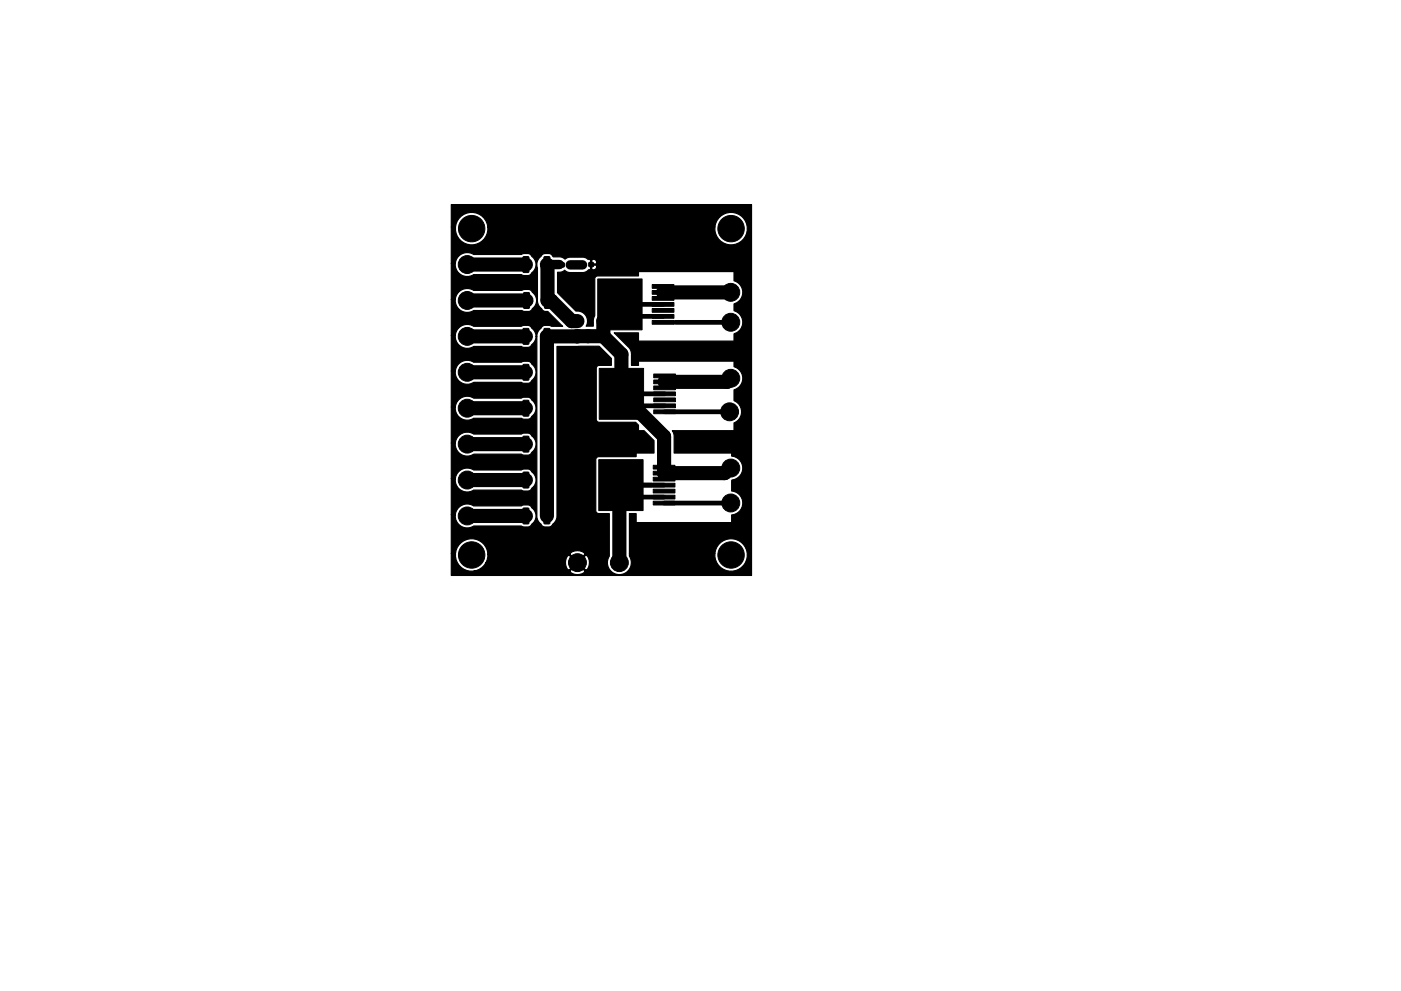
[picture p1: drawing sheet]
<svg xmlns="http://www.w3.org/2000/svg" width="297mm" height="210mm" viewBox="0 0 297 210" stroke-linecap="round" stroke-linejoin="round" font-family="sans-serif">
<g fill="#000" stroke="#000" stroke-width=".21">
<path d="M110.9 54.5l1-.1 .2 .2 .1 3-.2 .2h-.9l-.2-.1zM115.4 54.5l1-.1 .2 .2v3l-.2 .2h-.9l-.2-.1zM118.7 55.8h.9v.8h-.9zM120.4 55.8h.9l.1 .8h-.9zM123.1 55.7h.9l.1 .8h-1zM124.9 55.7h.9v.8h-.9zM126.7 59.2h9.4v10.8h-9.4zM110.9 77.4l1-.1 .2 .2 .1 2.9-.2 .3h-.9l-.2-.2zM110.9 69.7h1l.2 .1 .1 3-.2 .3h-.9l-.2-.2zM111.1 62.1l1-.1 .2 .2v3l-.2 .2h-.9l-.2-.1zM115.4 77.4l1-.1 .2 .2v2.9l-.2 .3h-.9l-.2-.2zM115.4 69.7h1l.2 .1v3l-.2 .3h-.9l-.2-.2z"/>
<path d="M115.5 62.1l1-.1 .2 .2v3l-.1 .2h-1l-.2-.1zM121.6 70.7h1.6v1.3h-1.6zM121.6 67.7h1.6v1.3h-1.6zM127.1 78.2h9.4v10.8h-9.4zM138.3 60.4h4.6v.8h-4.6zM138.3 61.6h4.6v.8h-4.6zM138.3 62.9h4.6v.8h-4.6zM138.3 64.2h4.6v.8h-4.6zM138.3 65.5h4.6v.8h-4.6zM138.3 66.7h4.6v.8h-4.6zM138.3 68h4.6v.8h-4.6zM138.6 79.4h4.6v.8h-4.6z"/>
<path d="M110.9 92.6l1-.1 .2 .2 .1 3-.2 .2h-.9l-.2-.1zM110.9 85l1-.1 .2 .2 .1 3-.2 .2h-.9l-.2-.2zM115.4 92.6l1-.1 .2 .2v3l-.2 .2h-.9l-.2-.1zM115.4 85l1-.1 .2 .2v3l-.2 .2h-.9l-.2-.2zM126.9 97.5h9.4v10.8h-9.4zM138.5 98.7h4.6v.8h-4.6zM138.5 100h4.6v.8h-4.6zM138.6 80.6h4.6v.8h-4.6zM138.6 81.9h4.6v.8h-4.6zM138.6 83.2h4.6v.8h-4.6zM138.6 84.4h4.6v.8h-4.6zM138.6 85.7h4.6v.8h-4.6z"/>
<path d="M138.6 87h4.6v.8h-4.6zM110.9 107.8h1l.2 .1 .1 3-.2 .3h-.9l-.2-.2zM110.9 100.2l1-.1 .2 .2 .1 3-.2 .2h-.9l-.2-.1zM115.4 107.8h1l.2 .1v3l-.2 .3h-.9l-.2-.2zM115.4 100.2l1-.1 .2 .2v3l-.2 .2h-.9l-.2-.1zM138.5 101.3h4.6v.8h-4.6zM138.5 102.5h4.6v.8h-4.6zM138.5 103.8h4.6v.8h-4.6zM138.5 105.1h4.6v.8h-4.6zM138.5 106.3h4.6v.8h-4.6z"/>
<circle cx="99.1" cy="56.1" r="1.9"/>
<circle cx="100" cy="48.5" r="2.8"/>
<circle cx="136" cy="55.7" r=".5"/>
<circle cx="139" cy="55.7" r=".5"/>
<circle cx="142" cy="55.7" r=".5"/>
<circle cx="145" cy="55.7" r=".5"/>
<circle cx="148" cy="55.7" r=".5"/>
<circle cx="151" cy="55.7" r=".5"/>
<circle cx="154" cy="55.7" r=".5"/>
<circle cx="155" cy="48.5" r="2.8"/>
<circle cx="157" cy="55.7" r=".5"/>
<circle cx="99.1" cy="71.4" r="1.9"/>
<circle cx="99.1" cy="79" r="1.9"/>
<circle cx="99.1" cy="63.7" r="1.9"/>
<circle cx="130" cy="67.7" r=".5"/>
<circle cx="130" cy="62.7" r=".5"/>
<circle cx="130" cy="65.2" r=".5"/>
<circle cx="130" cy="60.2" r=".5"/>
<circle cx="130" cy="79.2" r=".5"/>
<circle cx="133" cy="67.7" r=".5"/>
<circle cx="133" cy="62.7" r=".5"/>
<circle cx="133" cy="65.2" r=".5"/>
<circle cx="133" cy="79.2" r=".5"/>
<circle cx="133" cy="60.2" r=".5"/>
<circle cx="136" cy="74.2" r=".5"/>
<circle cx="139" cy="74.2" r=".5"/>
<circle cx="142" cy="74.2" r=".5"/>
<circle cx="145" cy="74.2" r=".5"/>
<circle cx="148" cy="74.2" r=".5"/>
<circle cx="151" cy="74.2" r=".5"/>
<circle cx="154" cy="74.2" r=".5"/>
<circle cx="154.9" cy="62" r="1.9"/>
<circle cx="154.9" cy="68.4" r="1.9"/>
<circle cx="157" cy="74.2" r=".5"/>
<circle cx="99.1" cy="94.2" r="1.9"/>
<circle cx="99.1" cy="86.6" r="1.9"/>
<circle cx="130" cy="81.7" r=".5"/>
<circle cx="130" cy="86.7" r=".5"/>
<circle cx="130" cy="99.7" r=".5"/>
<circle cx="130" cy="84.2" r=".5"/>
<circle cx="133" cy="81.7" r=".5"/>
<circle cx="133" cy="86.7" r=".5"/>
<circle cx="133" cy="99.7" r=".5"/>
<circle cx="133" cy="84.2" r=".5"/>
<circle cx="135" cy="93.7" r=".5"/>
<circle cx="138" cy="93.7" r=".5"/>
<circle cx="145" cy="93.7" r=".5"/>
<circle cx="148" cy="93.7" r=".5"/>
<circle cx="151" cy="93.7" r=".5"/>
<circle cx="154" cy="93.7" r=".5"/>
<circle cx="154.7" cy="87.4" r="1.9"/>
<circle cx="154.9" cy="80.3" r="1.9"/>
<circle cx="154.9" cy="99.3" r="1.9"/>
<circle cx="157" cy="93.7" r=".5"/>
<circle cx="99.1" cy="109.5" r="1.9"/>
<circle cx="99.1" cy="101.8" r="1.9"/>
<circle cx="100" cy="117.7" r="2.8"/>
<circle cx="122.4" cy="119.4" r="1.9"/>
<circle cx="130" cy="107.2" r=".5"/>
<circle cx="130" cy="102.2" r=".5"/>
<circle cx="130" cy="104.7" r=".5"/>
<circle cx="131.3" cy="119.4" r="1.9"/>
<circle cx="133" cy="107.2" r=".5"/>
<circle cx="133" cy="102.2" r=".5"/>
<circle cx="133" cy="104.7" r=".5"/>
<circle cx="136" cy="112.7" r=".5"/>
<circle cx="139" cy="112.7" r=".5"/>
<circle cx="142" cy="112.7" r=".5"/>
<circle cx="145" cy="112.7" r=".5"/>
<circle cx="148" cy="112.7" r=".5"/>
<circle cx="151" cy="112.7" r=".5"/>
<circle cx="154" cy="112.7" r=".5"/>
<circle cx="154.9" cy="106.7" r="1.9"/>
<circle cx="155" cy="117.7" r="2.8"/>
<circle cx="157" cy="112.7" r=".5"/>
</g>
<path d="M110.8 56.1h.7M116 56.1v.1M123.6 56.1l-.1 .1M116 63.6l.1 .1M140.6 68.4h2.5M156 68.4h-.1M131.6 102.9l2.6 2.6M138.2 102.9h2.6M155.4 106.7h.1" fill="none" stroke="#000" stroke-width=".25"/>
<path d="M116 56.1h2.6M120.9 56.2h2.6" fill="none" stroke="#000" stroke-width="2"/>
<g fill="none" stroke="#000" stroke-width="3">
<path d="M99.1 56.1h12.4M116 56.1l.1 .2v7.4h.7l4.4 4.4h1.2M99.1 63.7h12.5M99.1 71.4h12.4M99.1 79h12.4M122.4 71.3v.1M127.9 71.3l3.9 3.9v8.4l9 9v7.8h12.9l1.2-1.3M127.9 71.3l-11.9 .1v38.1M131.4 64.6l-3.5 3.5v3.2M131.6 63.4l-.3 .4M140.6 62h14.3M154.9 62h.1"/>
<path d="M99.1 86.6h12.4M99.1 94.2h12.4M131.6 82.4l-.3 .4M154.9 80.3l-.7 .7h-13.3M99.1 101.8h12.4M99.1 109.5h12.4M129.8 101l1.8 1.9-.3 .4v16.1"/>
</g>
<path d="M140.6 64.6h-9.2l2.6 2.5h6.6M143.1 68.4h12.8M140.9 83.6h-9.1l2.5 2.5h6.6M140.9 87.4h13.8M131.6 102.9h9.2M134.2 105.5h6.6M140.8 106.7h14.6" fill="none" stroke="#000" stroke-width="1"/>
<path d="M95.7 43.4h63.6v78.7h-63.6v-4.7h.9v.7a3.4 3.4 0 0 0 3.9 3.1h20.3l.2 .3a2.55 2.55 0 0 0 2.8 0l.2-.3-1.6-1.6-1.6 1.6h-20.3a3.4 3.4 0 0 0 2.5-1.8h16.9l.2 1 .2 .4 .4 .2 1.5-1.6h.4l1.6 1.6a2.04 2.04 0 0 0 0-3.2l-1.6 1.6h-.4l-1.5-1.6-.4 .2-.2 .4-.2 1h-16.9l.3-.6 .1-1.2h17.4l1.6 1.6 1.6-1.6-.2-.4a2.55 2.55 0 0 0-2.8 0l-.2 .4h-17.4a3.4 3.4 0 0 0-3.3-3.3 3.4 3.4 0 0 0-3.5 3.1h-.9v-8.2h.8v.5a2.54 2.54 0 0 0 3.9 1.9h10.1l.4 .2h1l.6-.3a3.3 3.3 0 0 0 1.1-2.5l-.3-.7-.8-.9-.4-.3h-1.2l-.4 .2h-10.1l-.1-.1a2.55 2.55 0 0 0-3.8 2h-.8v-7.6h.8v.5a2.54 2.54 0 0 0 3.9 1.9h10.1l.4 .2h1l.6-.3a3.3 3.3 0 0 0 1.1-2.5l-.3-.7-.8-.9-.4-.3h-1.2l-.4 .2h-10.1l-.1-.1a2.55 2.55 0 0 0-3.8 2h-.8v-7.6h.8v.5a2.54 2.54 0 0 0 3.9 1.9h10.1l.4 .1 1 .1 .6-.3a3.3 3.3 0 0 0 1.1-2.5l-.3-.8-.8-.8-.4-.3h-1.2l-.4 .2h-10.1l-.1-.1a2.55 2.55 0 0 0-3.8 2h-.8v-7.6h.8v.5a2.54 2.54 0 0 0 3.9 1.8h10.1l.4 .2h1l.6-.2a3.3 3.3 0 0 0 1.1-2.5l-.3-.8-.8-.9-.4-.2h-1.2l-.4 .2h-10.1l-.1-.1a2.55 2.55 0 0 0-3.8 2h-.8v-7.7h.8v.5a2.54 2.54 0 0 0 3.9 1.9h10.1l.4 .2h1l.6-.2a3.3 3.3 0 0 0 1.1-2.5l-.3-.8-.8-.9-.4-.2h-1.2l-.4 .2h-10.1l-.1-.2a2.55 2.55 0 0 0-3.8 2h-.8v-7.6h.8v.5a2.54 2.54 0 0 0 3.9 1.9h10.1l.4 .2h1l.6-.3a3.7 3.7 0 0 0 1.2-2l.1 .1v38.1l.4 1.1 .9 1 1.3 .1 .6-.3a3.8 3.8 0 0 0 1.1-1.9v-36.1h8.9l2.6 2.5v1.5h-2.5a.64 .64 0 0 0-.7 .7l.1 11.1 .6 .3h7.7l.6 .6v1.1l1.1 .1 2.2 2.1v2.6h-3.7l-.1 .8h-8a.64 .64 0 0 0-.6 .6v10.9l.2 .4 .3 .2h2.4v9l-.1 .2a2.54 2.54 0 0 0 2.3 3.7 2.54 2.54 0 0 0 2.1-3.9v-.6h18.1a3.5 3.5 0 0 0 4.6 3.6 3.5 3.5 0 0 0 1.2-5.8 3.5 3.5 0 0 0-5.7 1.5l-.1 .7h-18.1v-8.4h1.4v1.7l.1 .2h20l.1-.1 .1-1.5a2.54 2.54 0 0 0 2.3-2.6 2.54 2.54 0 0 0-2.4-2.5l.1-2.3a2.58 2.58 0 0 0 2.3-2.6 2.58 2.58 0 0 0-2.4-2.5l-.1-.7h-12.1v-3.5l-.3-1.2h12.9l.1-1.7a2.53 2.53 0 0 0 1.6-2.3 2.53 2.53 0 0 0-1.6-2.4l.1-2.3a2.54 2.54 0 0 0 1.8-2.5 2.54 2.54 0 0 0-1.9-2.4v-1.1l-.1-.1h-20l-.1 .1v.8h-1.5v-2.3a2.07 2.07 0 0 0-.7-1.6l-3-3h5.2v1.6l.1 .2h20l.1-.1 .1-1.5a2.54 2.54 0 0 0 1.8-2.5 2.54 2.54 0 0 0-1.9-2.4l.1-1.4a2.54 2.54 0 0 0 1.8-2.5 2.54 2.54 0 0 0-1.9-2.4v-1.9l-.1-.1h-20l-.1 .1v.8h-8.7a.64 .64 0 0 0-.6 .7v7.8l-.3 .7v1.5h-1.5a2.15 2.15 0 0 0-.1-2.3 2.15 2.15 0 0 0-2.1-.9l-3.9-3.9v-4.3l.7-.1 .8-.4 .9 .5h3.2l1.4-.7v-.8h.3v.8a.6 .6 0 0 0 .8 0 .6 .6 0 0 0 0-.8h-1.1v-1.1h.3v.8h.8l.2-.2a.65 .65 0 0 0-.3-.7 .65 .65 0 0 0-.7 .1l-.8-.2-.6-.3-.5-.1h-3l-.8 .4-.3-.2a2.99 2.99 0 0 0-2.2-.3l-.3-.4-.5-.3h-1.1l-.6 .4a2.52 2.52 0 0 0-.9 2.6v6.9a3.4 3.4 0 0 0 1.4 2.3l.8 .1 3.2 3.1h-2.4l-.4-.2h-.9l-.7 .3a3.7 3.7 0 0 0-1.1 2.1h-.1l-.4-1.2-.8-.9-.4-.3h-1.2l-.4 .2h-10.1l-.1-.1a2.55 2.55 0 0 0-3.8 2h-.8v-7.6h.8v.5a2.54 2.54 0 0 0 3.9 1.9h10.3l.4 .2h.9l.7-.3a3.3 3.3 0 0 0 1-2.5l-.3-.7-.7-.9-.5-.3h-1.1l-.4 .2h-10.3l-.1-.1a2.55 2.55 0 0 0-3.8 2h-.8v-7.6h.8v.5a2.54 2.54 0 0 0 3.9 1.9h10.1l.4 .1 1 .1 .6-.3a3.3 3.3 0 0 0 1.1-2.5l-.3-.8-.8-.8-.4-.3h-1.2l-.4 .2h-10.1l-.1-.1a2.55 2.55 0 0 0-3.8 2h-.8v-7.7h.9v.6a3.5 3.5 0 0 0 3.7 3.1 3.5 3.5 0 0 0 3.1-3.7h48.2v.6a3.5 3.5 0 0 0 5.2 2.6 3.5 3.5 0 0 0 0-5.8 3.5 3.5 0 0 0-5.2 2.6h-48.2l-.1-.7a3.5 3.5 0 0 0-3.6-2.4 3.5 3.5 0 0 0-3.1 3.1h-.9z" fill="#000" stroke="#000" stroke-width=".25"/>
</svg>
